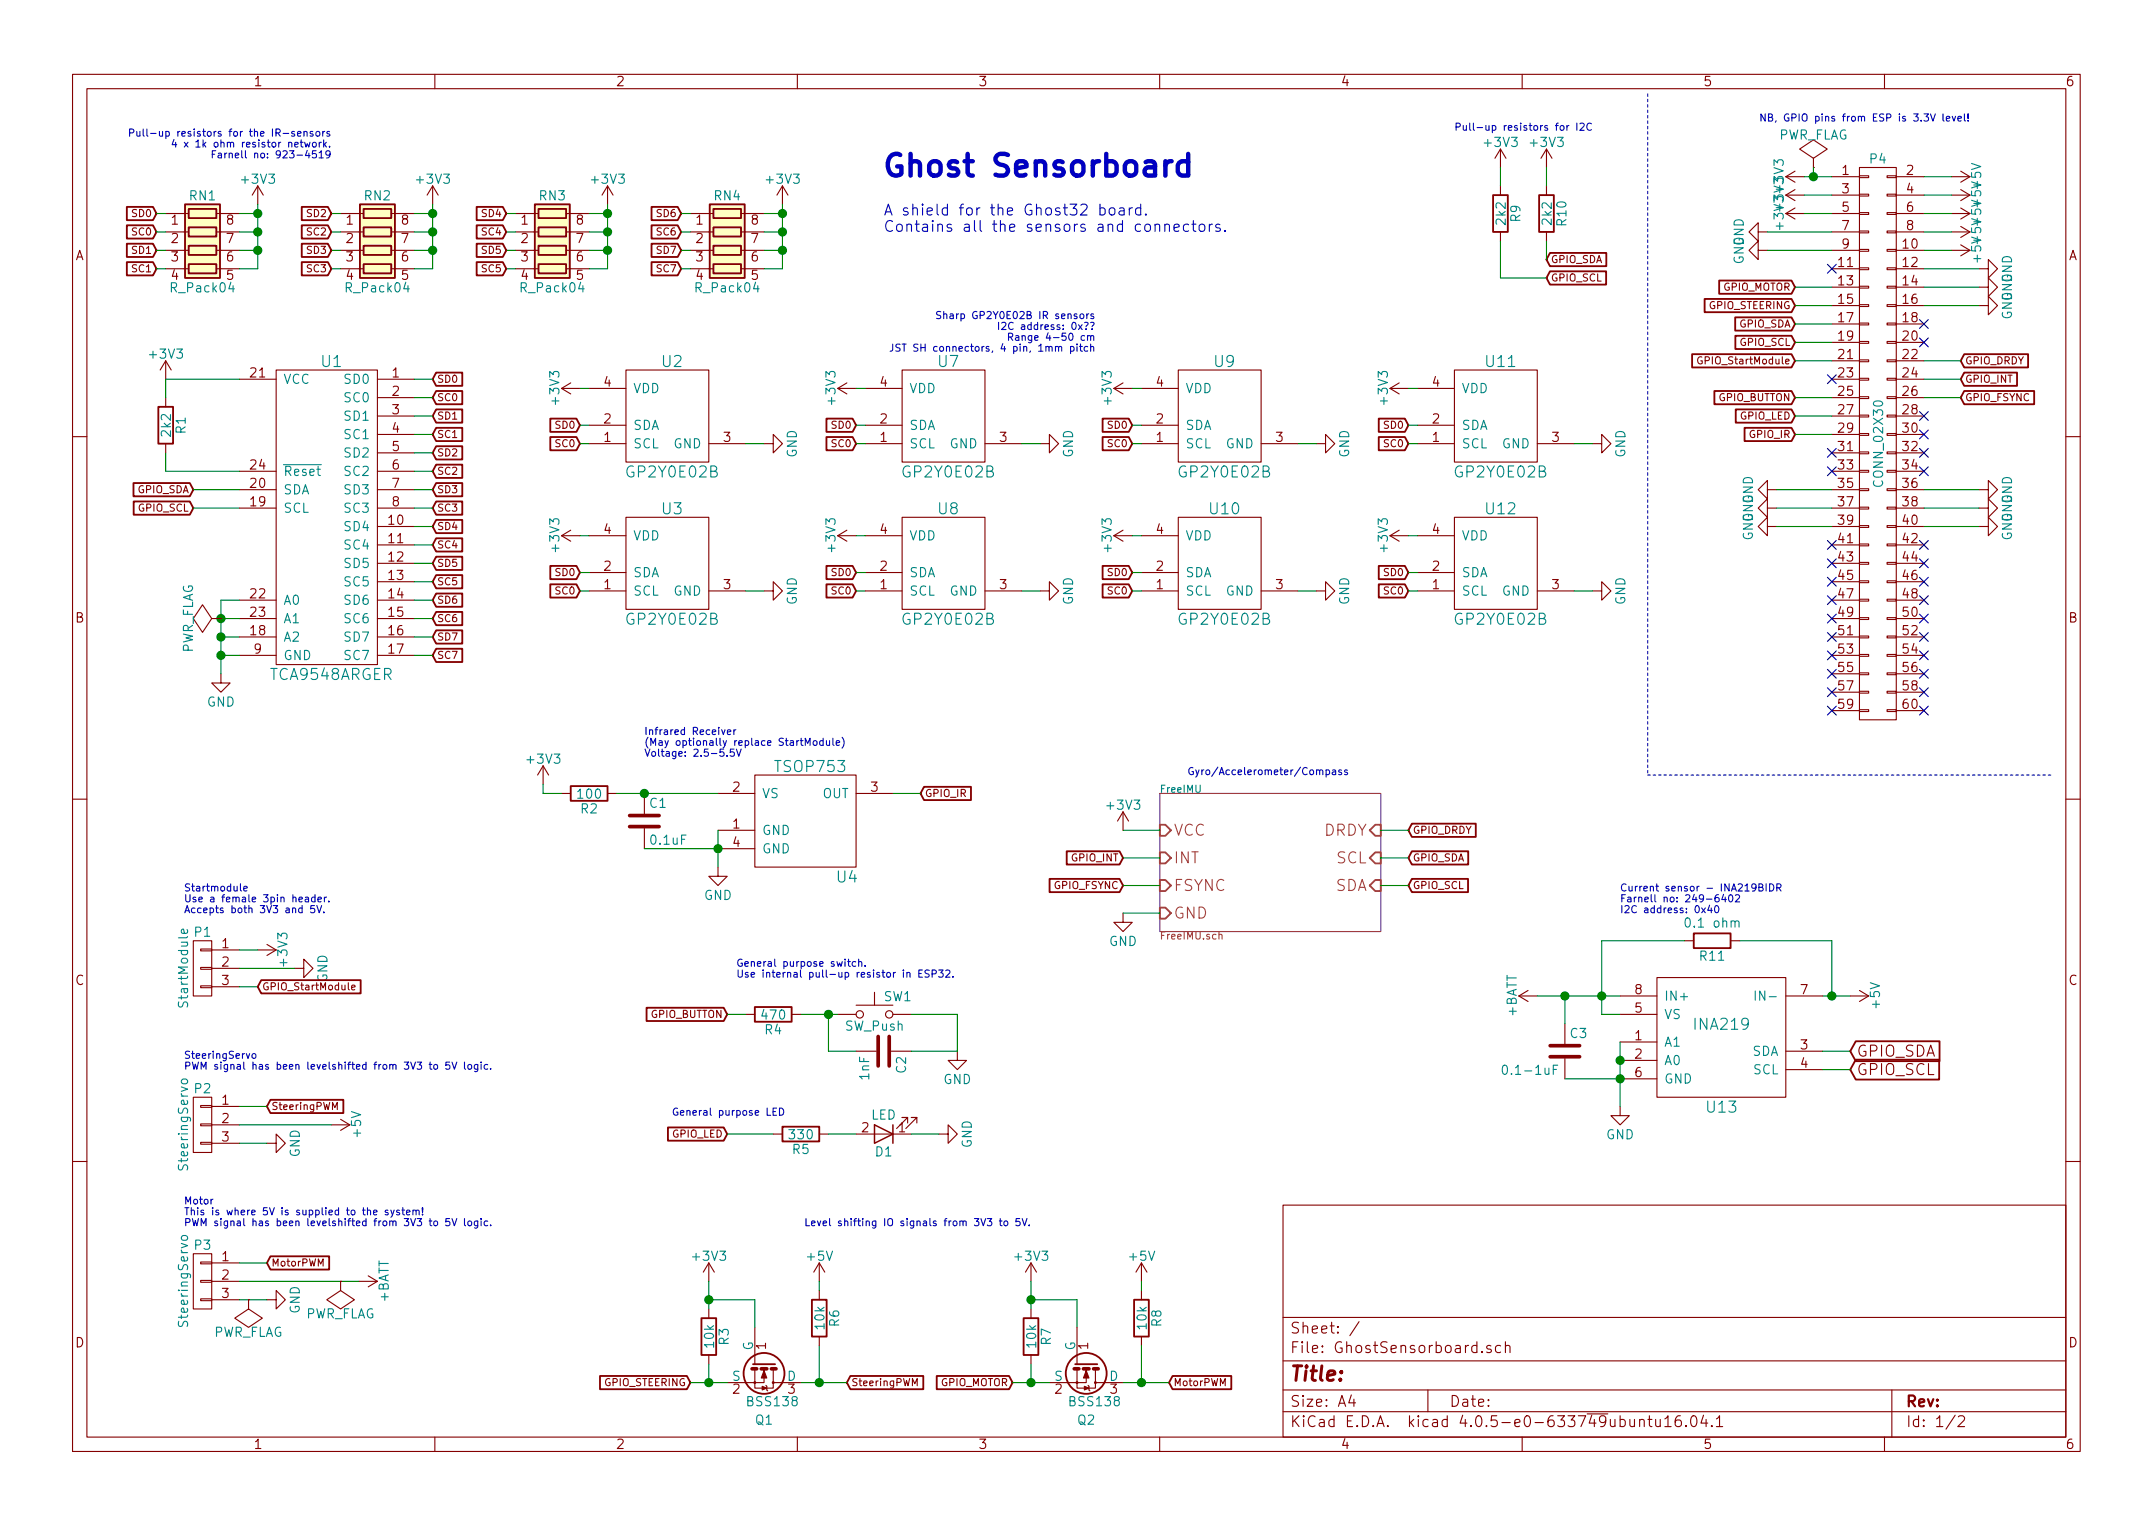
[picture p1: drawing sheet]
<svg xmlns="http://www.w3.org/2000/svg" width="297mm" height="210mm" viewBox="0 0 297 210" stroke-linecap="round" stroke-linejoin="round" font-family="sans-serif">
<defs><g id="words">
<text font-size="4.2" fill="#0000c2" x="121.9" y="24.4">Ghost Sensorboard</text>
<text font-size="2.8" fill="#840000" x="178" y="190.5">Title:</text>
<g font-size="2.1" fill="#0000c2">
<text x="121.9" y="29.7">A shield for the Ghost32 board.</text>
<text x="121.9" y="32">Contains all the sensors and connectors.</text>
</g>
<g font-size="2.1" fill="#008484">
<text x="44.4" y="50.6">U1</text>
<text x="91.4" y="50.6">U2</text>
<text x="129.5" y="50.6">U7</text>
<text x="167.6" y="50.6">U9</text>
<text x="205.1" y="50.6">U11</text>
<text x="86.6" y="65.9">GP2Y0E02B</text>
<text x="124.7" y="65.9">GP2Y0E02B</text>
<text x="162.8" y="65.9">GP2Y0E02B</text>
<text x="200.9" y="65.9">GP2Y0E02B</text>
<text x="91.4" y="71">U3</text>
<text x="129.5" y="71">U8</text>
<text x="167" y="71">U10</text>
<text x="205.1" y="71">U12</text>
<text x="86.6" y="86.2">GP2Y0E02B</text>
<text x="124.7" y="86.2">GP2Y0E02B</text>
<text x="162.8" y="86.2">GP2Y0E02B</text>
<text x="200.9" y="86.2">GP2Y0E02B</text>
<text x="37.4" y="93.8">TCA9548ARGER</text>
<text x="107.1" y="106.5">TSOP753</text>
<text x="115.5" y="121.8">U4</text>
<text x="233.9" y="142.1">INA219</text>
<text x="235.6" y="153.5">U13</text>
</g>
<g font-size="2.1" fill="#848400">
<text x="162" y="115.3">VCC</text>
<text x="162" y="119.1">INT</text>
<text x="182.5" y="115.3">DRDY</text>
<text x="184.3" y="119.1">SCL</text>
<text x="162" y="122.9">FSYNC</text>
<text x="184.1" y="122.9">SDA</text>
<text x="162" y="126.7">GND</text>
</g>
<g font-size="2.1" fill="#840000">
<text x="256.2" y="145.8">GPIO_SDA</text>
<text x="256.2" y="148.3">GPIO_SCL</text>
<text x="178" y="184">Sheet: /</text>
<text x="178" y="186.7">File: GhostSensorboard.sch</text>
<text x="178" y="196.9">KiCad E.D.A. kicad 4.0.5-e0-633749ubuntu16.04.1</text>
<text x="178" y="194.1">Size: A4</text>
<text x="200" y="194.1">Date:</text>
<text x="263" y="194.1">Rev:</text>
<text x="263" y="196.9">Id: 1/2</text>
</g>
<g font-size="1.8" fill="#840000">
<text x="35" y="11.9">1</text>
<text x="85" y="11.9">2</text>
<text x="135" y="11.9">3</text>
<text x="185" y="11.9">4</text>
<text x="235" y="11.9">5</text>
<text x="285" y="11.9">6</text>
<text x="254.2" y="24.1">1</text>
<text x="254.2" y="26.7">3</text>
<text x="254.2" y="29.2">5</text>
<text x="263" y="24.1">2</text>
<text x="263" y="26.7">4</text>
<text x="263" y="29.2">6</text>
<text x="10.4" y="35.9">A</text>
<text x="23.6" y="31">1</text>
<text x="23.6" y="33.5">2</text>
<text x="31.3" y="33.5">7</text>
<text x="31.3" y="31">8</text>
<text x="47.8" y="31">1</text>
<text x="47.8" y="33.5">2</text>
<text x="55.4" y="33.5">7</text>
<text x="55.4" y="31">8</text>
<text x="71.9" y="31">1</text>
<text x="71.9" y="33.5">2</text>
<text x="79.5" y="33.5">7</text>
<text x="79.5" y="31">8</text>
<text x="96" y="31">1</text>
<text x="96" y="33.5">2</text>
<text x="103.7" y="33.5">7</text>
<text x="103.7" y="31">8</text>
<text x="254.2" y="31.7">7</text>
<text x="254.2" y="34.3">9</text>
<text x="262.6" y="34.3">10</text>
<text x="263" y="31.7">8</text>
<text x="285.4" y="35.9">A</text>
<text x="23.6" y="36.1">3</text>
<text x="23.6" y="38.6">4</text>
<text x="31.3" y="38.6">5</text>
<text x="31.3" y="36.1">6</text>
<text x="47.8" y="36.1">3</text>
<text x="47.8" y="38.6">4</text>
<text x="55.4" y="38.6">5</text>
<text x="55.4" y="36.1">6</text>
<text x="71.9" y="36.1">3</text>
<text x="71.9" y="38.6">4</text>
<text x="79.5" y="38.6">5</text>
<text x="79.5" y="36.1">6</text>
<text x="96" y="36.1">3</text>
<text x="96" y="38.6">4</text>
<text x="103.7" y="38.6">5</text>
<text x="103.7" y="36.1">6</text>
<text x="253.7" y="36.8">11</text>
<text x="253.7" y="39.4">13</text>
<text x="253.7" y="41.9">15</text>
<text x="262.6" y="36.8">12</text>
<text x="262.6" y="39.4">14</text>
<text x="262.6" y="41.9">16</text>
<text x="253.7" y="44.4">17</text>
<text x="253.7" y="47">19</text>
<text x="262.6" y="47">20</text>
<text x="262.6" y="44.4">18</text>
<text x="34.6" y="52.1">21</text>
<text x="54.1" y="52.1">1</text>
<text x="83.3" y="53.3">4</text>
<text x="121.4" y="53.3">4</text>
<text x="159.5" y="53.3">4</text>
<text x="197.6" y="53.3">4</text>
<text x="253.7" y="49.5">21</text>
<text x="253.7" y="52.1">23</text>
<text x="262.6" y="49.5">22</text>
<text x="262.6" y="52.1">24</text>
<text x="54.1" y="54.6">2</text>
<text x="54.1" y="57.1">3</text>
<text x="54.1" y="59.7">4</text>
<text x="83.3" y="58.4">2</text>
<text x="121.4" y="58.4">2</text>
<text x="159.5" y="58.4">2</text>
<text x="197.6" y="58.4">2</text>
<text x="253.7" y="54.6">25</text>
<text x="253.7" y="57.1">27</text>
<text x="253.7" y="59.7">29</text>
<text x="262.6" y="59.7">30</text>
<text x="262.6" y="54.6">26</text>
<text x="262.6" y="57.1">28</text>
<text x="34.6" y="64.8">24</text>
<text x="54.1" y="62.2">5</text>
<text x="54.1" y="64.8">6</text>
<text x="83.3" y="61">1</text>
<text x="99.8" y="61">3</text>
<text x="121.4" y="61">1</text>
<text x="137.9" y="61">3</text>
<text x="159.5" y="61">1</text>
<text x="176" y="61">3</text>
<text x="197.6" y="61">1</text>
<text x="214.1" y="61">3</text>
<text x="253.7" y="62.2">31</text>
<text x="253.7" y="64.8">33</text>
<text x="262.6" y="62.2">32</text>
<text x="262.6" y="64.8">34</text>
<text x="34.6" y="67.3">20</text>
<text x="34.6" y="69.8">19</text>
<text x="54.1" y="67.3">7</text>
<text x="54.1" y="69.8">8</text>
<text x="253.7" y="67.3">35</text>
<text x="253.7" y="69.8">37</text>
<text x="262.6" y="67.3">36</text>
<text x="262.6" y="69.8">38</text>
<text x="53.6" y="72.4">10</text>
<text x="53.6" y="74.9">11</text>
<text x="53.6" y="77.5">12</text>
<text x="83.3" y="73.7">4</text>
<text x="121.4" y="73.7">4</text>
<text x="159.5" y="73.7">4</text>
<text x="197.6" y="73.7">4</text>
<text x="253.7" y="74.9">41</text>
<text x="253.7" y="77.5">43</text>
<text x="253.7" y="72.4">39</text>
<text x="262.6" y="72.4">40</text>
<text x="262.6" y="74.9">42</text>
<text x="262.6" y="77.5">44</text>
<text x="34.6" y="82.5">22</text>
<text x="53.6" y="80">13</text>
<text x="53.6" y="82.5">14</text>
<text x="83.3" y="81.3">1</text>
<text x="83.3" y="78.7">2</text>
<text x="99.8" y="81.3">3</text>
<text x="121.4" y="81.3">1</text>
<text x="121.4" y="78.7">2</text>
<text x="137.9" y="81.3">3</text>
<text x="159.5" y="81.3">1</text>
<text x="159.5" y="78.7">2</text>
<text x="176" y="81.3">3</text>
<text x="197.6" y="81.3">1</text>
<text x="197.6" y="78.7">2</text>
<text x="214.1" y="81.3">3</text>
<text x="253.7" y="80">45</text>
<text x="253.7" y="82.5">47</text>
<text x="262.6" y="80">46</text>
<text x="262.6" y="82.5">48</text>
<text x="10.4" y="85.9">B</text>
<text x="34.6" y="85.1">23</text>
<text x="34.6" y="87.6">18</text>
<text x="53.6" y="85.1">15</text>
<text x="53.6" y="87.6">16</text>
<text x="253.7" y="87.6">51</text>
<text x="253.7" y="85.1">49</text>
<text x="262.6" y="85.1">50</text>
<text x="262.6" y="87.6">52</text>
<text x="285.4" y="85.9">B</text>
<text x="35.1" y="90.2">9</text>
<text x="53.6" y="90.2">17</text>
<text x="253.7" y="90.2">53</text>
<text x="253.7" y="92.7">55</text>
<text x="253.7" y="95.2">57</text>
<text x="262.6" y="90.2">54</text>
<text x="262.6" y="92.7">56</text>
<text x="262.6" y="95.2">58</text>
<text x="253.7" y="97.8">59</text>
<text x="262.6" y="97.8">60</text>
<text x="101.1" y="109.2">2</text>
<text x="120.2" y="109.2">3</text>
<text x="101.1" y="114.3">1</text>
<text x="101.1" y="116.8">4</text>
<text x="30.6" y="130.8">1</text>
<text x="10.4" y="135.9">C</text>
<text x="30.6" y="133.3">2</text>
<text x="30.6" y="135.9">3</text>
<text x="45.2" y="135.6" transform="rotate(-90 45.2 135.6)">GND</text>
<text x="225.6" y="137.2">8</text>
<text x="248.4" y="137.2">7</text>
<text x="285.4" y="135.9">C</text>
<text x="225.6" y="143.5">1</text>
<text x="225.6" y="139.7">5</text>
<text x="225.6" y="146">2</text>
<text x="225.6" y="148.6">6</text>
<text x="248.4" y="144.8">3</text>
<text x="248.4" y="147.3">4</text>
<text x="30.6" y="152.4">1</text>
<text x="30.6" y="154.9">2</text>
<text x="30.6" y="157.5">3</text>
<text x="118.9" y="156.2">2</text>
<text x="124" y="156.2">1</text>
<text x="30.6" y="174">1</text>
<text x="30.6" y="176.5">2</text>
<text x="30.6" y="179.1">3</text>
<text x="10.4" y="185.9">D</text>
<text x="285.4" y="185.9">D</text>
<text x="105.7" y="186.2" transform="rotate(-90 105.7 186.2)">1</text>
<text x="150.1" y="186.2" transform="rotate(-90 150.1 186.2)">1</text>
<text x="101.1" y="192.3">2</text>
<text x="108.7" y="192.3">3</text>
<text x="145.6" y="192.3">2</text>
<text x="153.2" y="192.3">3</text>
<text x="35" y="199.9">1</text>
<text x="85" y="199.9">2</text>
<text x="135" y="199.9">3</text>
<text x="185" y="199.9">4</text>
<text x="235" y="199.9">5</text>
<text x="285" y="199.9">6</text>
</g>
<g font-size="1.8" fill="#008484">
<text x="204.9" y="20.3">+3V3</text>
<text x="211.3" y="20.3">+3V3</text>
<text x="245.2" y="19.2">PWR_FLAG</text>
<text x="258" y="22.5">P4</text>
<text x="26.2" y="27.6">RN1</text>
<text x="33.5" y="25.3">+3V3</text>
<text x="50.3" y="27.6">RN2</text>
<text x="57.6" y="25.3">+3V3</text>
<text x="74.4" y="27.6">RN3</text>
<text x="81.7" y="25.3">+3V3</text>
<text x="98.6" y="27.6">RN4</text>
<text x="105.9" y="25.3">+3V3</text>
<text x="273.3" y="26" transform="rotate(-90 273.3 26)">+5V</text>
<text x="207.7" y="30.9" transform="rotate(-90 207.7 30.9)">2k2</text>
<text x="209.8" y="30.6" transform="rotate(-90 209.8 30.6)">R9</text>
<text x="214.1" y="30.9" transform="rotate(-90 214.1 30.9)">2k2</text>
<text x="216.1" y="31.1" transform="rotate(-90 216.1 31.1)">R10</text>
<text x="240.6" y="34" transform="rotate(-90 240.6 34)">GND</text>
<text x="246.1" y="31.5" transform="rotate(-90 246.1 31.5)">+3V3 +3V3</text>
<text x="23.8" y="40.3">R_Pack04</text>
<text x="47.9" y="40.3">R_Pack04</text>
<text x="72" y="40.3">R_Pack04</text>
<text x="96.2" y="40.3">R_Pack04</text>
<text x="277.6" y="39" transform="rotate(-90 277.6 39)">GND</text>
<text x="20.8" y="49.5">+3V3</text>
<text x="39.1" y="53">VCC</text>
<text x="47.6" y="53">SD0</text>
<text x="25.6" y="59.8" transform="rotate(-90 25.6 59.8)">R1</text>
<text x="47.6" y="55.5">SC0</text>
<text x="47.6" y="58">SD1</text>
<text x="77.2" y="55.6" transform="rotate(-90 77.2 55.6)">+3V3</text>
<text x="87.4" y="59.3">SDA</text>
<text x="87.4" y="54.2">VDD</text>
<text x="115.3" y="55.6" transform="rotate(-90 115.3 55.6)">+3V3</text>
<text x="125.5" y="59.3">SDA</text>
<text x="125.5" y="54.2">VDD</text>
<text x="153.4" y="55.6" transform="rotate(-90 153.4 55.6)">+3V3</text>
<text x="163.6" y="59.3">SDA</text>
<text x="163.6" y="54.2">VDD</text>
<text x="191.5" y="55.6" transform="rotate(-90 191.5 55.6)">+3V3</text>
<text x="201.7" y="59.3">SDA</text>
<text x="201.7" y="54.2">VDD</text>
<text x="23.6" y="60.1" transform="rotate(-90 23.6 60.1)">2k2</text>
<text x="39.1" y="65.7">Reset</text>
<text x="47.6" y="60.6">SC1</text>
<text x="47.6" y="63.1">SD2</text>
<text x="47.6" y="65.7">SC2</text>
<text x="87.4" y="61.8">SCL</text>
<text x="92.8" y="61.8">GND</text>
<text x="109.9" y="63.2" transform="rotate(-90 109.9 63.2)">GND</text>
<text x="125.5" y="61.8">SCL</text>
<text x="130.9" y="61.8">GND</text>
<text x="148" y="63.2" transform="rotate(-90 148 63.2)">GND</text>
<text x="163.6" y="61.8">SCL</text>
<text x="169" y="61.8">GND</text>
<text x="186.1" y="63.2" transform="rotate(-90 186.1 63.2)">GND</text>
<text x="201.7" y="61.8">SCL</text>
<text x="207.1" y="61.8">GND</text>
<text x="224.2" y="63.2" transform="rotate(-90 224.2 63.2)">GND</text>
<text x="39.1" y="68.2">SDA</text>
<text x="39.1" y="70.7">SCL</text>
<text x="47.6" y="68.2">SD3</text>
<text x="47.6" y="70.7">SC3</text>
<text x="241.8" y="69.5" transform="rotate(-90 241.8 69.5)">GND</text>
<text x="259.8" y="66.8" transform="rotate(-90 259.8 66.8)">CONN_02X30</text>
<text x="277.6" y="69.5" transform="rotate(-90 277.6 69.5)">GND</text>
<text x="47.6" y="73.3">SD4</text>
<text x="47.6" y="75.8">SC4</text>
<text x="77.2" y="76" transform="rotate(-90 77.2 76)">+3V3</text>
<text x="87.4" y="74.5">VDD</text>
<text x="115.3" y="76" transform="rotate(-90 115.3 76)">+3V3</text>
<text x="125.5" y="74.5">VDD</text>
<text x="153.4" y="76" transform="rotate(-90 153.4 76)">+3V3</text>
<text x="163.6" y="74.5">VDD</text>
<text x="191.5" y="76" transform="rotate(-90 191.5 76)">+3V3</text>
<text x="201.7" y="74.5">VDD</text>
<text x="39.1" y="83.4">A0</text>
<text x="47.6" y="78.4">SD5</text>
<text x="47.6" y="80.9">SC5</text>
<text x="47.6" y="83.4">SD6</text>
<text x="87.4" y="82.2">SCL</text>
<text x="87.4" y="79.6">SDA</text>
<text x="92.8" y="82.2">GND</text>
<text x="109.9" y="83.5" transform="rotate(-90 109.9 83.5)">GND</text>
<text x="125.5" y="82.2">SCL</text>
<text x="125.5" y="79.6">SDA</text>
<text x="130.9" y="82.2">GND</text>
<text x="148" y="83.5" transform="rotate(-90 148 83.5)">GND</text>
<text x="163.6" y="82.2">SCL</text>
<text x="163.6" y="79.6">SDA</text>
<text x="169" y="82.2">GND</text>
<text x="186.1" y="83.5" transform="rotate(-90 186.1 83.5)">GND</text>
<text x="201.7" y="82.2">SCL</text>
<text x="201.7" y="79.6">SDA</text>
<text x="207.1" y="82.2">GND</text>
<text x="224.2" y="83.5" transform="rotate(-90 224.2 83.5)">GND</text>
<text x="39.1" y="86">A1</text>
<text x="39.1" y="88.5">A2</text>
<text x="47.6" y="86">SC6</text>
<text x="47.6" y="88.5">SD7</text>
<text x="26.6" y="90.3" transform="rotate(-90 26.6 90.3)">PWR_FLAG</text>
<text x="39.1" y="91.1">GND</text>
<text x="47.6" y="91.1">SC7</text>
<text x="28.5" y="97.5">GND</text>
<text x="72.8" y="105.4">+3V3</text>
<text x="79.8" y="110.2">100</text>
<text x="80.2" y="112.2">R2</text>
<text x="89.7" y="111.4">C1</text>
<text x="105.2" y="110.1">VS</text>
<text x="113.4" y="110.1">OUT</text>
<text x="152.9" y="111.7">+3V3</text>
<text x="89.9" y="116.5">0.1uF</text>
<text x="105.2" y="115.2">GND</text>
<text x="105.2" y="117.7">GND</text>
<text x="97.1" y="124.1">GND</text>
<text x="26.9" y="129.2">P1</text>
<text x="153" y="130.5">GND</text>
<text x="232.9" y="128">0.1 ohm</text>
<text x="39.6" y="133.1" transform="rotate(-90 39.6 133.1)">+3V3</text>
<text x="234.6" y="132.5">R11</text>
<text x="25.9" y="138.7" transform="rotate(-90 25.9 138.7)">StartModule</text>
<text x="105.2" y="140.7">470</text>
<text x="105.6" y="142.7">R4</text>
<text x="116.6" y="142.2">SW_Push</text>
<text x="121.9" y="138.1">SW1</text>
<text x="209.2" y="140.3" transform="rotate(-90 209.2 140.3)">+BATT</text>
<text x="216.7" y="143.2">C3</text>
<text x="229.6" y="140.6">VS</text>
<text x="229.6" y="138">IN+</text>
<text x="243" y="138">IN-</text>
<text x="259.4" y="139" transform="rotate(-90 259.4 139)">+5V</text>
<text x="119.9" y="149" transform="rotate(-90 119.9 149)">1nF</text>
<text x="125" y="148" transform="rotate(-90 125 148)">C2</text>
<text x="130.1" y="149.5">GND</text>
<text x="207.9" y="148.3">0.1-1uF</text>
<text x="229.6" y="144.4">A1</text>
<text x="229.6" y="146.9">A0</text>
<text x="229.6" y="149.5">GND</text>
<text x="241.6" y="145.7">SDA</text>
<text x="241.8" y="148.2">SCL</text>
<text x="26.9" y="150.8">P2</text>
<text x="120.1" y="154.5">LED</text>
<text x="25.9" y="161.2" transform="rotate(-90 25.9 161.2)">SteeringServo</text>
<text x="41.4" y="159.7" transform="rotate(-90 41.4 159.7)">GND</text>
<text x="49.8" y="156.8" transform="rotate(-90 49.8 156.8)">+5V</text>
<text x="109" y="157.2">330</text>
<text x="109.4" y="159.2">R5</text>
<text x="120.8" y="159.5">D1</text>
<text x="134.1" y="158.4" transform="rotate(-90 134.1 158.4)">GND</text>
<text x="221.6" y="157.2">GND</text>
<text x="26.9" y="172.4">P3</text>
<text x="95.7" y="173.9">+3V3</text>
<text x="111.4" y="173.9">+5V</text>
<text x="140.2" y="173.9">+3V3</text>
<text x="155.9" y="173.9">+5V</text>
<text x="53.6" y="179.6" transform="rotate(-90 53.6 179.6)">+BATT</text>
<text x="25.9" y="182.7" transform="rotate(-90 25.9 182.7)">SteeringServo</text>
<text x="29.3" y="184.4">PWR_FLAG</text>
<text x="41.4" y="181.3" transform="rotate(-90 41.4 181.3)">GND</text>
<text x="42" y="181.9">PWR_FLAG</text>
<text x="98.5" y="185.9" transform="rotate(-90 98.5 185.9)">10k</text>
<text x="100.5" y="185.5" transform="rotate(-90 100.5 185.5)">R3</text>
<text x="113.7" y="183.3" transform="rotate(-90 113.7 183.3)">10k</text>
<text x="115.8" y="183" transform="rotate(-90 115.8 183)">R6</text>
<text x="143" y="185.9" transform="rotate(-90 143 185.9)">10k</text>
<text x="145" y="185.5" transform="rotate(-90 145 185.5)">R7</text>
<text x="158.2" y="183.3" transform="rotate(-90 158.2 183.3)">10k</text>
<text x="160.2" y="183" transform="rotate(-90 160.2 183)">R8</text>
<text x="101" y="190.5">S</text>
<text x="103.9" y="186.4" transform="rotate(-90 103.9 186.4)">G</text>
<text x="108.6" y="190.5">D</text>
<text x="145.5" y="190.5">S</text>
<text x="148.3" y="186.4" transform="rotate(-90 148.3 186.4)">G</text>
<text x="153" y="190.5">D</text>
<text x="103.3" y="194">BSS138</text>
<text x="104.2" y="196.5">Q1</text>
<text x="147.7" y="194">BSS138</text>
<text x="148.7" y="196.5">Q2</text>
</g>
<g font-size="1.4" fill="#0000c2">
<text x="247.1" y="16.8">NB, GPIO pins from ESP is 3.3V level!</text>
<text x="22.6" y="18.8">Pull-up resistors for the IR-sensors</text>
<text x="27.1" y="20.3">4 x 1k ohm resistor network.</text>
<text x="32.5" y="21.8">Farnell no: 923-4519</text>
<text x="200.7" y="18">Pull-up resistors for I2C</text>
<text x="131.5" y="44">Sharp GP2Y0E02B IR sensors</text>
<text x="139.2" y="45.5">I2C address: 0x??</text>
<text x="141.4" y="47">Range 4-50 cm</text>
<text x="126.8" y="48.5">JST SH connectors, 4 pin, 1mm pitch</text>
<text x="88.9" y="101.4">Infrared Receiver</text>
<text x="88.9" y="102.9">(May optionally replace StartModule)</text>
<text x="88.9" y="104.4">Voltage: 2.5-5.5V</text>
<text x="163.8" y="106.9">Gyro/Accelerometer/Compass</text>
<text x="25.4" y="123">Startmodule</text>
<text x="25.4" y="124.5">Use a female 3pin header.</text>
<text x="25.4" y="126">Accepts both 3V3 and 5V.</text>
<text x="223.5" y="123">Current sensor - INA219BIDR</text>
<text x="223.5" y="124.5">Farnell no: 249-6402</text>
<text x="223.5" y="126">I2C address: 0x40</text>
<text x="101.6" y="133.4">General purpose switch.</text>
<text x="101.6" y="134.9">Use internal pull-up resistor in ESP32.</text>
<text x="25.4" y="146.1">SteeringServo</text>
<text x="25.4" y="147.6">PWM signal has been levelshifted from 3V3 to 5V logic.</text>
<text x="92.7" y="153.9">General purpose LED</text>
<text x="25.4" y="166.2">Motor</text>
<text x="25.4" y="167.7">This is where 5V is supplied to the system!</text>
<text x="25.4" y="169.2">PWM signal has been levelshifted from 3V3 to 5V logic.</text>
<text x="116" y="169.2">Level shifting IO signals from 3V3 to 5V.</text>
</g>
<g font-size="1.4" fill="#840000">
<text x="18.3" y="29.9">SD0</text>
<text x="42.4" y="29.9">SD2</text>
<text x="66.5" y="29.9">SD4</text>
<text x="90.7" y="29.9">SD6</text>
<text x="18.3" y="32.5">SC0</text>
<text x="18.3" y="35">SD1</text>
<text x="42.4" y="32.5">SC2</text>
<text x="42.4" y="35">SD3</text>
<text x="66.5" y="32.5">SC4</text>
<text x="66.5" y="35">SD5</text>
<text x="90.7" y="32.5">SC6</text>
<text x="90.7" y="35">SD7</text>
<text x="18.3" y="37.6">SC1</text>
<text x="42.4" y="37.6">SC3</text>
<text x="66.5" y="37.6">SC5</text>
<text x="90.7" y="37.6">SC7</text>
<text x="214" y="36.3">GPIO_SDA</text>
<text x="214" y="38.8">GPIO_SCL</text>
<text x="237.7" y="40.1">GPIO_MOTOR</text>
<text x="235.7" y="42.6">GPIO_STEERING</text>
<text x="239.9" y="45.2">GPIO_SDA</text>
<text x="240" y="47.7">GPIO_SCL</text>
<text x="60.3" y="52.8">SD0</text>
<text x="234.8" y="50.3">GPIO_StartModule</text>
<text x="271.1" y="50.3">GPIO_DRDY</text>
<text x="271.1" y="52.8">GPIO_INT</text>
<text x="60.3" y="55.3">SC0</text>
<text x="60.3" y="57.9">SD1</text>
<text x="76.7" y="59.2">SD0</text>
<text x="114.8" y="59.2">SD0</text>
<text x="152.9" y="59.2">SD0</text>
<text x="191" y="59.2">SD0</text>
<text x="237.1" y="55.3">GPIO_BUTTON</text>
<text x="240" y="57.9">GPIO_LED</text>
<text x="271.1" y="55.3">GPIO_FSYNC</text>
<text x="60.3" y="60.4">SC1</text>
<text x="60.3" y="63">SD2</text>
<text x="60.3" y="65.5">SC2</text>
<text x="76.7" y="61.7">SC0</text>
<text x="114.8" y="61.7">SC0</text>
<text x="152.9" y="61.7">SC0</text>
<text x="191" y="61.7">SC0</text>
<text x="241.4" y="60.4">GPIO_IR</text>
<text x="18.9" y="68">GPIO_SDA</text>
<text x="19" y="70.6">GPIO_SCL</text>
<text x="60.3" y="68">SD3</text>
<text x="60.3" y="70.6">SC3</text>
<text x="60.3" y="73.1">SD4</text>
<text x="60.3" y="75.7">SC4</text>
<text x="60.3" y="78.2">SD5</text>
<text x="60.3" y="80.7">SC5</text>
<text x="60.3" y="83.3">SD6</text>
<text x="76.7" y="79.5">SD0</text>
<text x="76.7" y="82">SC0</text>
<text x="114.8" y="79.5">SD0</text>
<text x="114.8" y="82">SC0</text>
<text x="152.9" y="79.5">SD0</text>
<text x="152.9" y="82">SC0</text>
<text x="191" y="79.5">SD0</text>
<text x="191" y="82">SC0</text>
<text x="60.3" y="85.8">SC6</text>
<text x="60.3" y="88.4">SD7</text>
<text x="60.3" y="90.9">SC7</text>
<text x="127.6" y="110">GPIO_IR</text>
<text x="147.9" y="118.8">GPIO_INT</text>
<text x="194.9" y="118.8">GPIO_SDA</text>
<text x="194.9" y="115">GPIO_DRDY</text>
<text x="145.4" y="122.7">GPIO_FSYNC</text>
<text x="194.9" y="122.7">GPIO_SCL</text>
<text x="36.2" y="136.6">GPIO_StartModule</text>
<text x="89.7" y="140.4">GPIO_BUTTON</text>
<text x="37.5" y="153.1">SteeringPWM</text>
<text x="92.7" y="156.9">GPIO_LED</text>
<text x="37.5" y="174.7">MotorPWM</text>
<text x="83.3" y="191.2">GPIO_STEERING</text>
<text x="117.5" y="191.2">SteeringPWM</text>
<text x="129.7" y="191.2">GPIO_MOTOR</text>
<text x="161.9" y="191.2">MotorPWM</text>
</g>
<text font-size="1.4" fill="#008484" x="160" y="109.4">FreeIMU</text>
<text font-size="1.4" fill="#848400" x="160" y="129.6">FreeIMU.sch</text>
</g></defs>
<g fill="none" stroke="#840000" stroke-width=".15">
<path d="M10 10.3h277v189.9h-277zM12 12.2h273v186.1h-273zM60 10.3v1.9M110 10.3v1.9M160 10.3v1.9M210 10.3v1.9M260 10.3v1.9M22.9 29.5h3.1M22.9 32h3.1M22.9 34.5h3.1M22.9 37.1h3.1M29.8 29.5h3.2"/>
<path d="M29.8 32h3.2M29.8 34.5h3.2M29.8 37.1h3.2M35.6 25.6l-.8 1.3M35.6 25.6v2.6M35.6 25.6l.7 1.3M47 29.5h3.2M47 32h3.2M47 34.5h3.2M47 37.1h3.2M54 29.5h3.1M54 32h3.1"/>
<path d="M54 34.5h3.1M54 37.1h3.1M59.7 25.6l-.8 1.3M59.7 25.6v2.6M59.7 25.6l.8 1.3M71.1 29.5h3.2M71.1 32h3.2M71.1 34.5h3.2M71.1 37.1h3.2M78.1 29.5h3.2M78.1 32h3.2M78.1 34.5h3.2"/>
<path d="M78.1 37.1h3.2M83.8 25.6l-.7 1.3M83.8 25.6v2.6M83.8 25.6l.8 1.3M95.2 29.5h3.2M95.2 32h3.2M95.2 34.5h3.2M95.2 37.1h3.2M102.2 29.5h3.2M102.2 32h3.2M102.2 34.5h3.2M102.2 37.1h3.2"/>
<path d="M107.9 25.6l-.7 1.3M107.9 25.6v2.6M107.9 25.6l.8 1.3M207 20.6l-.8 1.2M207 20.6v2.5M207 25.6v1.3M207 32v1.3M207 20.6l.8 1.2M213.4 20.6v2.5M213.4 25.6v1.3M213.4 32v1.3M213.4 20.6l-.8 1.2"/>
<path d="M213.4 20.6l.7 1.2M242.6 32v-1.3l-1.3 1.3 1.3 1.3v-1.3h1.2M242.6 34.5v-1.2l-1.3 1.2 1.3 1.3v-1.3h1.2M246.4 24.4h2.5M246.4 26.9h2.5M246.4 29.5h2.5M246.4 29.5l1.2 .7M246.4 24.4l1.2 .7M246.4 26.9l1.2 .8M247.6 28.7l-1.2 .8M247.6 23.6l-1.2 .8M247.6 26.2l-1.2 .7"/>
<path d="M250.2 23.1h.1M250.2 21.8l1.9-1.2-1.9-1.3-1.9 1.3 1.9 1.2v1.3M252.7 24.4h3.8M252.7 26.9h3.8M252.7 29.5h3.8M252.7 32h3.8M252.7 34.5h3.8M252.7 37.1h3.8M252.7 39.6h3.8M256.5 39.5h1.3v.2h-1.3zM256.5 37h1.3v.2h-1.3zM256.5 34.4h1.3v.3h-1.3z"/>
<path d="M256.5 31.9h1.3v.2h-1.3zM256.5 29.3h1.3v.3h-1.3zM256.5 26.8h1.3v.2h-1.3zM256.5 24.3h1.3v.2h-1.3zM256.5 23.1h5.1v76.2h-5.1zM260.3 39.5h1.3v.2h-1.3zM260.3 37h1.3v.2h-1.3zM260.3 34.4h1.3v.3h-1.3zM260.3 31.9h1.3v.2h-1.3zM260.3 29.3h1.3v.3h-1.3zM260.3 26.8h1.3v.2h-1.3zM260.3 24.3h1.3v.2h-1.3z"/>
<path d="M261.6 24.4h3.8M261.6 26.9h3.8M261.6 29.5h3.8M261.6 32h3.8M261.6 34.5h3.8M261.6 37.1h3.8M261.6 39.6h3.8M269.2 24.4h2.6M269.2 26.9h2.6M269.2 29.5h2.6M269.2 32h2.6M269.2 34.5h2.6"/>
<path d="M270.5 23.6l1.3 .8M270.5 26.2l1.3 .7M270.5 28.7l1.3 .8M270.5 31.2l1.3 .8M270.5 33.8l1.3 .7M271.8 24.4l-1.3 .7M271.8 26.9l-1.3 .8M271.8 29.5l-1.3 .7M271.8 32l-1.3 .8M271.8 34.5l-1.3 .8M273 37.1h1.3v-1.3l1.3 1.3-1.3 1.2v-1.2M273 39.6h1.3v-1.3l1.3 1.3-1.3 1.3v-1.3"/>
<path d="M22.9 49.8v2.5M22.9 54.9v1.2M22.9 49.8l-.8 1.2M22.9 49.8l.7 1.2M33 52.3h5.1M38.1 51h14v40.7h-14zM52.1 59.9h5M52.1 52.3h5M52.1 54.9h5M52.1 57.4h5M77.5 53.6h2.5M77.5 53.6l1.2 .8"/>
<path d="M78.7 52.8l-1.2 .8M81.3 58.7h5.1M81.3 53.6h5.1M86.4 51h11.4v12.7h-11.4zM115.6 53.6h2.5M115.6 53.6l1.2 .8M116.8 52.8l-1.2 .8M119.4 58.7h5.1M119.4 53.6h5.1M124.5 51h11.4v12.7h-11.4zM153.7 53.6h2.5M153.7 53.6l1.2 .8"/>
<path d="M154.9 52.8l-1.2 .8M157.5 58.7h5.1M157.5 53.6h5.1M162.6 51h11.4v12.7h-11.4zM191.8 53.6h2.5M191.8 53.6l1.2 .8M193 52.8l-1.2 .8M195.6 58.7h5.1M195.6 53.6h5.1M200.7 51h11.4v12.7h-11.4zM234.8 49.3a.46 .46 0 0 0-.6 .4 .46 .46 0 0 0 .6 .5v-.4h-.2M252.7 47.2h3.8"/>
<path d="M252.7 59.9h3.8M252.7 49.8h3.8M252.7 52.3h3.8M252.7 42.2h3.8M252.7 54.9h3.8M252.7 44.7h3.8M252.7 57.4h3.8M256.5 59.8h1.3v.3h-1.3zM256.5 57.3h1.3v.2h-1.3zM256.5 54.7h1.3v.3h-1.3zM256.5 52.2h1.3v.2h-1.3zM256.5 49.7h1.3v.2h-1.3z"/>
<path d="M256.5 47.1h1.3v.3h-1.3zM256.5 44.6h1.3v.2h-1.3zM256.5 42h1.3v.3h-1.3zM260.3 59.8h1.3v.3h-1.3zM260.3 57.3h1.3v.2h-1.3zM260.3 54.7h1.3v.3h-1.3zM260.3 52.2h1.3v.2h-1.3zM260.3 49.7h1.3v.2h-1.3zM260.3 47.1h1.3v.3h-1.3zM260.3 44.6h1.3v.2h-1.3zM260.3 42h1.3v.3h-1.3zM261.6 47.2h3.8"/>
<path d="M261.6 59.9h3.8M261.6 49.8h3.8M261.6 52.3h3.8M261.6 42.2h3.8M261.6 54.9h3.8M261.6 44.7h3.8M261.6 57.4h3.8M273 42.2h1.3v-1.3l1.3 1.3-1.3 1.2v-1.2M10 60.2h2M22.9 61.2v1.3M33 65h5.1M33 67.6h5.1"/>
<path d="M33 70.1h5.1M52.1 72.6h5M52.1 62.5h5M52.1 75.2h5M52.1 65h5M52.1 77.7h5M52.1 67.6h5M52.1 70.1h5M77.5 73.9h2.5M77.5 73.9l1.2 .8M78.7 73.1l-1.2 .8M81.3 61.2h5.1"/>
<path d="M81.3 79h5.1M81.3 73.9h5.1M86.4 71.4h11.4v12.7h-11.4zM97.8 61.2h5.1M105.4 61.2h1.3v-1.3l1.2 1.3-1.2 1.3v-1.3M115.6 73.9h2.5M115.6 73.9l1.2 .8M116.8 73.1l-1.2 .8M119.4 61.2h5.1M119.4 79h5.1M119.4 73.9h5.1M124.5 71.4h11.4v12.7h-11.4z"/>
<path d="M135.9 61.2h5.1M143.5 61.2h1.3v-1.3l1.2 1.3-1.2 1.3v-1.3M153.7 73.9h2.5M153.7 73.9l1.2 .8M154.9 73.1l-1.2 .8M157.5 61.2h5.1M157.5 79h5.1M157.5 73.9h5.1M162.6 71.4h11.4v12.7h-11.4zM174 61.2h5.1M181.6 61.2h1.3v-1.3l1.2 1.3-1.2 1.3v-1.3M191.8 73.9h2.5"/>
<path d="M191.8 73.9l1.2 .8M193 73.1l-1.2 .8M195.6 61.2h5.1M195.6 79h5.1M195.6 73.9h5.1M200.7 71.4h11.4v12.7h-11.4zM212.1 61.2h5.1M219.7 61.2h1.3v-1.3l1.2 1.3-1.2 1.3v-1.3M243.8 67.6v-1.3l-1.2 1.3 1.2 1.2v-1.2h1.3M243.8 70.1v-1.3l-1.2 1.3 1.2 1.3v-1.3h1.3M243.8 72.6v-1.2l-1.2 1.2 1.2 1.3v-1.3h1.3M252.7 72.6h3.8"/>
<path d="M252.7 62.5h3.8M252.7 75.2h3.8M252.7 65h3.8M252.7 77.7h3.8M252.7 67.6h3.8M252.7 70.1h3.8M256.5 77.6h1.3v.2h-1.3zM256.5 75.1h1.3v.2h-1.3zM256.5 72.5h1.3v.3h-1.3zM256.5 70h1.3v.2h-1.3zM256.5 67.4h1.3v.3h-1.3zM256.5 64.9h1.3v.2h-1.3z"/>
<path d="M256.5 62.4h1.3v.2h-1.3zM260.3 77.6h1.3v.2h-1.3zM260.3 75.1h1.3v.2h-1.3zM260.3 72.5h1.3v.3h-1.3zM260.3 70h1.3v.2h-1.3zM260.3 67.4h1.3v.3h-1.3zM260.3 64.9h1.3v.2h-1.3zM260.3 62.4h1.3v.2h-1.3zM261.6 72.6h3.8M261.6 62.5h3.8M261.6 75.2h3.8M261.6 65h3.8"/>
<path d="M261.6 77.7h3.8M261.6 67.6h3.8M261.6 70.1h3.8M273 67.6h1.3v-1.3l1.3 1.3-1.3 1.2v-1.2M273 70.1h1.3v-1.3l1.3 1.3-1.3 1.3v-1.3M273 72.6h1.3v-1.2l1.3 1.2-1.3 1.3v-1.3M285 60.2h2M29.2 85.3l-1.3-1.9-1.2 1.9 1.2 1.9 1.3-1.9h1.3M30.5 93v1.2h1.2l-1.2 1.3-1.3-1.3h1.3M30.5 85.3h.1M33 85.3h5.1M33 87.9h5.1"/>
<path d="M33 90.4h5.1M33 82.8h5.1M52.1 85.3h5M52.1 87.9h5M52.1 90.4h5M52.1 80.3h5M52.1 82.8h5M81.3 81.5h5.1M97.8 81.5h5.1M105.4 81.5h1.3v-1.2l1.2 1.2-1.2 1.3v-1.3M119.4 81.5h5.1M135.9 81.5h5.1"/>
<path d="M143.5 81.5h1.3v-1.2l1.2 1.2-1.2 1.3v-1.3M157.5 81.5h5.1M174 81.5h5.1M181.6 81.5h1.3v-1.2l1.2 1.2-1.2 1.3v-1.3M195.6 81.5h5.1M212.1 81.5h5.1M219.7 81.5h1.3v-1.2l1.2 1.2-1.2 1.3v-1.3M252.7 85.3h3.8M252.7 98h3.8M252.7 87.9h3.8M252.7 90.4h3.8M252.7 80.3h3.8"/>
<path d="M252.7 93h3.8M252.7 82.8h3.8M252.7 95.5h3.8M256.5 97.9h1.3v.3h-1.3zM256.5 95.4h1.3v.2h-1.3zM256.5 92.8h1.3v.3h-1.3zM256.5 90.3h1.3v.2h-1.3zM256.5 87.8h1.3v.2h-1.3zM256.5 85.2h1.3v.3h-1.3zM256.5 82.7h1.3v.2h-1.3zM256.5 80.1h1.3v.3h-1.3zM260.3 97.9h1.3v.3h-1.3z"/>
<path d="M260.3 95.4h1.3v.2h-1.3zM260.3 92.8h1.3v.3h-1.3zM260.3 90.3h1.3v.2h-1.3zM260.3 87.8h1.3v.2h-1.3zM260.3 85.2h1.3v.3h-1.3zM260.3 82.7h1.3v.2h-1.3zM260.3 80.1h1.3v.3h-1.3zM261.6 85.3h3.8M261.6 98h3.8M261.6 87.9h3.8M261.6 90.4h3.8M261.6 80.3h3.8"/>
<path d="M261.6 93h3.8M261.6 82.8h3.8M261.6 95.5h3.8M10 110.3h2M74.9 105.7l-.7 1.2M74.9 105.7v2.5M74.9 105.7l.8 1.2M77.5 109.5h1.2M83.8 109.5h1.3M88.9 109.5v2.8M88.9 114.3v2.8M99.1 119.6v1.3h1.2l-1.2 1.3-1.3-1.3h1.3"/>
<path d="M99.1 114.5h5M99.1 109.5h5M99.1 117.1h5M104.1 106.9h14v12.7h-14zM118.1 109.5h5.1M154.9 112l-.7 1.3M154.9 112v2.5M154.9 112l.8 1.3M285 110.3h2M26.7 129.8h2.5v7.6h-2.5zM27.7 136h1.5v.3h-1.5zM27.7 133.5h1.5v.2h-1.5z"/>
<path d="M27.7 130.9h1.5v.3h-1.5zM29.2 131.1h3.8M29.2 133.6h3.8M29.2 136.1h3.8M35.6 131.1h2.5M36.8 130.3l1.3 .8M38.1 131.1l-1.3 .7M40.6 133.6h1.3v-1.3l1.3 1.3-1.3 1.3v-1.3M48.5 136.2l.5-.1-.1-.1-.2-.1-.2 .2 .1 .4h.3M102.9 139.9h1.2M109.2 139.9h1.3M115.6 139.9h2.5"/>
<path d="M118.1 138.7h5.1M120.6 136.9v1.8M123.2 139.9h2.5M154.9 126v1.2h1.3l-1.3 1.3-1.2-1.3h1.2M209.5 137.4h2.6M209.5 137.4l1.3 .8M210.8 136.6l-1.3 .8M223.5 139.9h5.1M223.5 137.4h5.1M228.6 134.9h17.8v16.5h-17.8zM232.4 129.8h1.3M238.8 129.8h1.2"/>
<path d="M246.4 137.4h5.1M255.3 137.4h2.5M256.5 136.6l1.3 .8M257.8 137.4l-1.3 .8M26.7 151.4h2.5v7.6h-2.5zM27.7 157.6h1.5v.3h-1.5zM27.7 155.1h1.5v.2h-1.5zM27.7 152.5h1.5v.3h-1.5zM29.2 152.6h3.8M29.2 155.2h3.8M29.2 157.7h3.8M36.8 157.7h1.3v-1.2l1.3 1.2-1.3 1.3v-1.3"/>
<path d="M45.7 155.2h2.6M45.9 153.1v-1l.3 .7 .3-.7v1M47 154.4l1.3 .8M48.3 155.2l-1.3 .8M106.7 156.5h1.2M113 156.5h1.3M118.1 145h2.8M118.1 156.5h7.6M122.9 145h2.8M125.2 154.9v-.7h-.7h.7l-1.5 1.5M126.5 154.9v-.7h-.8h.8l-1.5 1.5M129.5 156.5h1.3v-1.3l1.3 1.3-1.3 1.2v-1.2"/>
<path d="M132.1 145v1.3h1.2l-1.2 1.3-1.3-1.3h1.3M215.9 141.2v2.8M215.9 146v2.8M223.5 152.6v1.3h1.3l-1.3 1.3-1.3-1.3h1.3M223.5 143.8h5.1M223.5 146.3h5.1M223.5 148.8h5.1M246.4 145h5.1M246.4 147.6h5.1M10 160.2h2M26.7 173h2.5v7.6h-2.5zM27.7 179.2h1.5v.2h-1.5z"/>
<path d="M27.7 176.7h1.5v.2h-1.5zM27.7 174.1h1.5v.3h-1.5zM29.2 174.2h3.8M29.2 176.8h3.8M29.2 179.3h3.8M34.3 179.3h.1M34.3 179.3v1.3l1.9 1.3-1.9 1.2-1.9-1.2 1.9-1.3M36.8 179.3h1.3v-1.3l1.3 1.3-1.3 1.3v-1.3M47 176.8h.1M47 176.8v1.2l1.9 1.3-1.9 1.3-1.9-1.3 1.9-1.3M49.5 176.8h2.6M50.8 176l1.3 .8"/>
<path d="M52.1 176.8l-1.3 .7M97.8 174.2v2.6M97.8 174.2l-.8 1.3M97.8 174.2l.8 1.3M113 174.2v2.6M113 178v1.3M113 174.2l-.7 1.3M113 174.2l.8 1.3M142.2 174.2v2.6M142.2 174.2l-.7 1.3M142.2 174.2l.8 1.3M157.5 174.2v2.6"/>
<path d="M157.5 178v1.3M157.5 174.2l-.8 1.3M157.5 174.2l.7 1.3M177 166.3h108v32h-108zM285 160.2h2M60 198.3v1.9M97.8 180.6v1.3M97.8 186.9v1.3M104.1 189v1.7h-3.8M104.1 183.1v5.1M105.4 189v1.7h-1.3v.8h2.6v-.8M105.7 191.1l.1 .2v.5l.1 .1"/>
<path d="M106.7 189v1.7h3.8M110 198.3v1.9M113 184.4v1.3M125.9 191.2v-1l.3 .7 .3-.7v1M142.2 180.6v1.3M142.2 186.9v1.3M148.6 189v1.7h-3.8M148.6 183.1v5.1M149.9 189v1.7h-1.3v.8h2.5v-.8M150.1 191.1l.1 .2v.5l.2 .1M151.1 189v1.7h3.8M157.5 184.4v1.3"/>
<path d="M160 198.3v1.9M177 194.8h108M177 191.8h108M177 187.8h108M177 181.8h108M186.4 192.5l-.3 1h.9M186.8 193v1M187.5 182.3l-1.3 2M197 191.8v3M204.5 186.5v.1l-.1-.1h.1v.1M205.7 185.7a.37 .37 0 0 0-.6 .1v.1a.54 .54 0 0 0 .6 .3l.1 .1-.1 .2-.2 .1-.4-.1M207 185.7l-.4-.1-.3 .3 .1 .6 .2 .1 .4-.1"/>
<path d="M207.7 185.7a.38 .38 0 0 1 .6 .1v.8M207.7 185.1v1.5M210 198.3v1.9M226.2 196a.38 .38 0 0 1 .6 0v.8M226.2 195.8v1M227.4 195.8h.5M227.6 195.3v1.3l.2 .2h.1M228.4 195.8l.1 .9a.4 .4 0 0 0 .6 0M229.1 195.8v1M229.7 195.8l.4-.5v1.5M229.7 196.8h.9M231.8 195.3a.59 .59 0 0 0-.7 .7l.1 .7 .2 .1h.3l.2-.1 .1-.5-.2-.2-.4-.1-.3 .3"/>
<path d="M232.6 196.7h.1l-.1 .1-.1-.1h.1v.1M233.4 195.5a.35 .35 0 0 1 .4-.2 .35 .35 0 0 1 .2 .3 .77 .77 0 0 1-.4 1.2 .9 .9 0 0 1-.2-1.3zM235 195.2l-.3 1.1h.9M235.4 195.8v1M236.2 196.7v.1l-.1-.1h.1v.1M236.8 195.8l.4-.5v1.5M236.8 196.8h.9M260 198.3v1.9M261 191.8v6.5M269.7 195.2l-1.2 2M270.2 195.5l.2-.2 .5 .1a.37 .37 0 0 1 .1 .6l-.9 .8h.9"/>
<circle cx="118.6" cy="139.9" r=".51"/>
<circle cx="122.7" cy="139.9" r=".51"/>
<circle cx="104.1" cy="190.7" r=".13"/>
<circle cx="106.7" cy="190.7" r=".13"/>
<circle cx="148.6" cy="190.7" r=".13"/>
<circle cx="151.1" cy="190.7" r=".13"/>
</g>
<path d="M163.9 22.4a.96 .96 0 0 0-1.4 .4v.9l.1 .2a.99 .99 0 0 0 1.3 .2M163.9 21.2v3" fill="none" stroke="#0000c2" stroke-width=".61"/>
<g fill="none" stroke="#0000c2" stroke-width=".15">
<path d="M17.9 18.3h.5l.1-.2-.1-.2-.1-.1h-.4v1M18.9 18.1v.6l.3 .1 .1-.1M19.3 18.1v.7M19.8 17.8v.9l.1 .1M20.3 17.8v.9l.1 .1M20.8 18.4h.7M22 18.1v.6l.3 .1 .1-.1M24 19.2l-.3 .8h.7M24.2 19.6v.7M25.4 19.6l.5 .7M25.9 19.6l-.5 .7M44.5 18.1v.7"/>
<path d="M44.8 19.9l.2 .4M44.8 18.1l-.3 .2M45 19.6l-.3 .4M45.5 18.2l-.3-.1-.1 .2v.1l.4 .1v.2h-.4M215.3 17.4l.1-.1 .3 .1 .1 .4-.1 .1-.3 .1-.1-.1zM216.2 17.3v.7M216.5 17.3l-.3 .2M217.6 17v1M218 17.1l.4-.1 .2 .3-.6 .7h.6M219.6 17.1a.47 .47 0 0 0-.7 .3 .47 .47 0 0 0 .5 .6l.2-.1M243.5 15.7v1l-.5-1v1M244 16.2l.4-.1 .1-.1v-.2l-.5-.1v1h.4l.2-.2v-.1l-.3-.2"/>
<path d="M245 16.7l-.1 .2M246.8 15.8a.46 .46 0 0 0-.6 .4 .46 .46 0 0 0 .6 .5v-.4h-.2M271 15.7v.9l.2 .1M271.5 16.6v.1M271.5 15.7v.6M29.3 21.3h.3M29.8 20.8h-.5v1M30.1 21.2h.4l.1 .6M30.6 21.4h-.4l-.1 .2 .1 .2 .4-.1M31 21.1v.7M31.3 21.1l-.3 .2M31.6 21.2h.1a.23 .23 0 0 1 .4 .1v.5"/>
<path d="M31.6 21.1v.7M45.5 20.2v.1M151.8 28.7a.48 .48 0 0 1 .6 .1l.1 .2-.1 .5a.48 .48 0 0 1-.6 .1M151.8 28.2v1.5M153.1 28.8a.41 .41 0 0 1 .7 .2v.4a.41 .41 0 0 1-.4 .3 .41 .41 0 0 1-.4-.3zM154.5 28.7h.1h.4l.1 1M155.1 29l-.5 .1-.2 .2 .1 .3 .1 .1 .5-.1M155.8 28.7v1M156.2 28.7h-.2l-.2 .3M157.4 28.7h-.5l-.2 .3v.5l.2 .2 .5-.1M157.4 28.2v1.5M158.1 29.5l.1 .1-.1 .1-.1-.1 .1-.1v.2"/>
<path d="M160.7 31.1a.38 .38 0 0 1 .6 0v.8M160.7 30.9v1M162 31.4l.7-.1-.1-.3-.4-.1-.2 .2 .1 .7 .1 .1 .4-.1M164 31l-.4-.1-.3 .3v.6l.3 .1 .4-.1M164.4 30.9h.6M164.6 30.4v1.3l.2 .2h.2M165.5 31.1a.41 .41 0 0 1 .7 .1v.4a.41 .41 0 0 1-.4 .3 .41 .41 0 0 1-.4-.3zM166.9 30.9v1M167.3 30.9l-.3 .1-.1 .2M168.3 31a.37 .37 0 0 0-.6 .1v.1a.54 .54 0 0 0 .6 .3l.1 .1-.1 .2-.2 .1-.4-.1M169 31.8h.1l-.1 .1-.1-.1h.1v.1M123.2 47.5l-.1 .8-.3 .2"/>
<path d="M124.2 47.5h-.4l-.2 .2 .1 .2 .4 .2 .1 .2-.2 .2-.4-.1M124.5 47.5h.5M124.7 47.5v1M126.6 47.5h-.3l-.2 .2 .1 .2 .4 .2v.2l-.2 .2-.3-.1M129.8 43h-.4l-.2 .2 .1 .2 .4 .2 .1 .2-.2 .2-.4-.1M130.2 43.4h.1a.23 .23 0 0 1 .3 .1v.5M130.2 43v1M131.5 43.5l-.3 .1-.2 .1 .2 .3 .3-.1M137.8 44.5v1M138.2 44.6l.4-.1 .2 .2-.6 .8h.6M139.1 46.5h.5l.1-.2v-.2l-.2-.1h-.4v1M139.4 46.5l.3 .5"/>
<path d="M140.1 46.3h.4l.1 .7M140.6 46.5l-.4 .1-.1 .1 .1 .3 .4-.1M141 46.4l.1-.1a.23 .23 0 0 1 .4 .2v.5M141 46.3v.7M150.1 47.8h-.3l-.2 .2 .1 .4h.4M150.5 44.5h.3a.32 .32 0 0 1-.1 .5v.1M150.5 47.9v-.1a.23 .23 0 0 1 .4 .1v.6M150.5 47.5v1M150.9 43.4l-.3-.1-.1 .2v.1l.4 .1v.2h-.4M99.6 100.7l.2 .6 .2-.6M100.3 104.2v.1M100.4 101l.4-.1v-.2h-.3l-.1 .1v.5h.4"/>
<path d="M101.2 100.7v.6M101.3 103.3h-.5l-.1 .5 .2-.1 .3 .1 .1 .4-.2 .1-.4-.1M101.5 100.7l-.3 .2M101.6 103.3l.3 1 .4-1M111.1 102.8v-1l.3 .8 .4-.8v1M112.3 102.2h.2l.2 .2v.3l-.2 .1-.3-.1zM113.6 102.2h-.3l-.2 .2 .1 .4h.4M113.6 101.8v1M114 102.2l.1 .6h.2l.2-.1M114.5 102.2v.6M114.9 101.8v.9l.2 .1M115.4 102.5l.4-.1v-.2h-.3l-.1 .1v.5h.4"/>
<path d="M116.2 101.7a1.13 1.13 0 0 1 0 1.5M183 106.3l.2-.1 .2 .2-.1 .4h-.3M183 106.2v1M183.8 106.3h.4l.1 .6M184.3 106.4l-.4 .1-.1 .1 .1 .3 .4-.1M185.1 106.3l-.3-.1-.1 .2v.1l.4 .1v.2h-.4M185.9 106.3l-.3-.1-.1 .2v.1l.4 .1v.2h-.4M33.2 121.9v.9l.1 .1M33.6 122.6l.5-.1v-.2h-.3l-.2 .1 .1 .5h.4M42.1 123.8h.4l.1 .6M42.6 124h-.4l-.1 .2 .1 .2h.4M43.4 124.9h-.5l-.1 .5 .2-.1 .3 .1 .1 .3-.2 .2-.4-.1"/>
<path d="M43.5 123.8h-.3l-.2 .2 .1 .4h.4M43.5 123.4v1M43.7 124.9l.3 1 .4-1M43.9 124.1l.4-.1v-.2h-.3l-.1 .1v.5h.4M44.7 125.8v.1M44.8 123.8v.6M45 123.8l-.2 .2M45.4 124.3v.1M116.9 132.7h.4M117.1 132.3v.9l.2 .1M118.1 132.7h-.3l-.2 .2 .1 .4h.4M118.5 132.8v-.1a.23 .23 0 0 1 .4 .1v.5"/>
<path d="M118.5 132.3v1M119.4 133.2v.1M125.1 134.3l.1-.1a.23 .23 0 0 1 .4 .1v.5M126.8 134.3h.3M127.3 133.8h-.5v1h.5M128.2 133.9l-.4-.1-.2 .2 .1 .3 .4 .1 .1 .2-.2 .2h-.4M128.6 134.4l.5-.1 .1-.1-.1-.3-.1-.1h-.4v1M129.5 133.8h.6l-.3 .4 .3 .2v.3l-.2 .1-.4-.1M130.5 133.9l.4-.1 .2 .3-.6 .7h.6M131.5 134.7v.1M234.8 125.3l.5 .6M235.3 125.3l-.5 .6"/>
<path d="M235.9 124.9l-.3 .7h.6M236.1 125.3v.6M236.7 125l.1-.1a.53 .53 0 0 1 .3 .5 .53 .53 0 0 1-.3 .5l-.2-.2v-.2zM237.1 123.4l-.3 .1a.63 .63 0 0 0 0 .9l.3-.1 .1-.3-.2-.2h-.2l-.2 .2M237.8 123.4l-.3 .7h.7M238 123.8v.6M238.6 123.5l.1-.1a.53 .53 0 0 1 .4 .5 .53 .53 0 0 1-.4 .5l-.2-.1v-.3zM239.4 123.5l.4-.1 .2 .3-.6 .7h.6M242.3 122.4l-.2 .1h-.2l-.2-.1v-.4l.4-.1a.62 .62 0 0 1-.1 1h-.2M242.7 122.4h.4l.1-.2v-.2l-.5-.1v1h.4l.2-.1v-.2l-.3-.2M243.7 121.9v1M244.1 121.9a.5 .5 0 0 1 .6 .5 .5 .5 0 0 1-.6 .5z"/>
<path d="M245.1 122.5l.5-.1 .1-.1v-.3l-.2-.1h-.4v1M245.4 122.5l.3 .4M34.9 145.4h.2l.2 .2v.2l-.2 .2-.3-.2zM59.9 147l.1-.1 .3 .1 .1 .3-.1 .2h-.3l-.1-.1zM62 146.5h-.5v.5l.1-.1 .4 .1 .1 .3-.2 .2-.4-.1M62.4 146.5l.3 1 .3-1M64.1 146.5v.9l.1 .1M64.6 147l.1-.1 .3 .1 .1 .3-.1 .2h-.3l-.1-.1zM65.9 146.9v.8l-.2 .1h-.2M65.9 146.9h-.3l-.2 .2 .1 .4h.4M66.4 146.5v.1M66.4 146.9v.6"/>
<path d="M67.3 146.9h-.3l-.2 .2 .1 .4h.4M67.7 147.4v.1M106.7 153.4h.3M107.1 152.9h-.4v1h.4M107.5 152.9a.5 .5 0 0 1 .6 .5 .5 .5 0 0 1-.6 .5zM51.5 167.3l.5-.1v-.2l-.3-.1-.2 .2 .1 .5h.4M53.5 167l-.2-.1-.2 .2 .1 .1 .3 .1v.3h-.4M53.9 166.9l.3 .7M54.4 166.9l-.3 .9-.2 .1M55.1 167l-.2-.1-.2 .2 .1 .1 .3 .1v.3h-.4M55.4 166.9h.4M55.6 166.6v.9l.2 .1"/>
<path d="M56.1 167.3l.5-.1-.1-.2-.3-.1-.1 .2v.5h.4M57 167.1v-.1a.23 .23 0 0 1 .4 .1v.5M57 166.9v.7M57.4 167.1a.23 .23 0 0 1 .2-.2 .23 .23 0 0 1 .2 .2v.5M58.3 167.5v.1M58.3 166.6v.6M59.9 168.5l.3-.1 .2 .3v.2l-.2 .2-.4-.2zM62 168.1h-.5v.5l.1-.1h.4l.1 .4-.2 .2-.4-.1M62.4 168.1l.3 1 .3-1M64.1 168.1v.9l.1 .1M64.6 168.5l.1-.1 .3 .1 .1 .4-.1 .2h-.3l-.1-.1zM65.9 168.4v.9l-.2 .1h-.2"/>
<path d="M65.9 168.5l-.3-.1-.2 .3 .1 .4h.4M66.4 168.1v.1M66.4 168.4v.7M67.3 168.5l-.3-.1-.2 .3 .1 .4h.4M67.7 169v.1M111.2 168.1v1h.5M112 168.8l.4-.1v-.2l-.3-.1-.1 .2v.5h.4M112.8 168.4l.2 .7 .2-.7M113.6 168.8l.4-.1v-.2l-.3-.1-.1 .2v.5h.4M114.5 168.1v.9l.1 .1M141 168.1l.4 1 .3-1M142 169v.1"/>
</g>
<g fill="none" stroke="#008484" stroke-width=".15">
<path d="M239.2 34.2h1.3l-1.3 .7h1.3M239.3 35.5a.51 .51 0 0 0 .1 .6 .51 .51 0 0 0 .6 .1 .47 .47 0 0 0 .4-.2 .47 .47 0 0 0 0-.5h-.4v.2M272 26.4v.6h.6l-.1-.2 .1-.4h.6l.1 .1v.3l-.1 .2M272 28.9v.6l.6 .1-.1-.2 .1-.5h.6l.1 .2v.3l-.1 .2M272 27.6l1.3 .5-1.3 .4M272 31.4v.6l.6 .1-.1-.2 .1-.5h.6l.1 .2v.3l-.1 .2M272 30.2l1.3 .4-1.3 .4M272 34v.6h.6l-.1-.1 .1-.5h.6l.1 .2v.3l-.1 .1M272 32.7l1.3 .4-1.3 .4M272.3 28.1h1M272.3 30.6h1M272.3 33.1h1"/>
<path d="M272.3 35.7h1M272.8 27.6v.9M272.8 30.1v1M272.8 32.7v.9M272.8 35.2v1M276.3 39.3h1.2l-1.2 .7h1.2M276.3 41.8h1.2l-1.2 .7h1.2M276.3 40.6a.51 .51 0 0 0 .1 .6 .51 .51 0 0 0 .6 .1 .47 .47 0 0 0 .4-.2 .47 .47 0 0 0 0-.6h-.4v.3M276.3 43.1a.51 .51 0 0 0 .1 .6 .51 .51 0 0 0 .6 .1 .47 .47 0 0 0 .4-.2 .47 .47 0 0 0 0-.5h-.4v.2M276.4 40.6a.67 .67 0 0 1 .8-.1 .67 .67 0 0 1 .3 .7h-1.2v-.5zM39.1 64.1h5.2M240.5 69.7h1.3l-1.3 .8h1.3"/>
<path d="M240.5 72.3h1.3l-1.3 .7h1.3M240.6 71.1a.51 .51 0 0 0 0 .6 .51 .51 0 0 0 .6 .1 .47 .47 0 0 0 .5-.3 .47 .47 0 0 0 0-.5h-.5v.2M240.6 73.6a.51 .51 0 0 0 0 .6 .51 .51 0 0 0 .6 .1 .47 .47 0 0 0 .5-.2 .47 .47 0 0 0 0-.5h-.5v.2M240.6 71.2a.75 .75 0 0 1 1.2 .2v.3h-1.3zM276.3 69.7h1.2l-1.2 .8h1.2M276.3 72.3h1.2l-1.2 .7h1.2M276.3 71.1a.51 .51 0 0 0 .1 .6 .51 .51 0 0 0 .6 .1 .47 .47 0 0 0 .4-.3 .47 .47 0 0 0 0-.5h-.4v.2M276.3 73.6a.51 .51 0 0 0 .1 .6 .51 .51 0 0 0 .6 .1 .47 .47 0 0 0 .4-.2 .47 .47 0 0 0 0-.5h-.4v.2M276.3 71.2a.75 .75 0 0 1 1.2 .2v.3h-1.2zM25.8 128.2l.1 .4-.2 .2-.6-.1-.1-.1 .1-.4h.2l.2 .6M239.4 127.2l.1-.2 .4 .1v.8M242.2 136.7v1.3"/>
<path d="M25.1 149l.2-.1h.5a.32 .32 0 0 1 .1 .4 .32 .32 0 0 1-.3 .2h-.5a.32 .32 0 0 1 0-.5zM207.4 147.1l.3-.1a.72 .72 0 0 1-.2 1.2l-.1-.1-.1-.4zM214.3 147.5h.4M214.9 147h-.6v1.2M25.1 170.6l.2-.1h.5a.32 .32 0 0 1 .1 .4 .32 .32 0 0 1-.3 .2h-.5a.32 .32 0 0 1 0-.5z"/>
</g>
<g fill="none" stroke="#840000" stroke-width=".25">
<path d="M17.5 28.5h3.6l.5 1-.5 .9h-3.6zM17.5 31.1h3.6l.5 .9-.5 .9h-3.6zM17.5 33.6h3.6l.5 .9-.5 1h-3.6zM17.5 36.2h3.6l.5 .9-.5 .9h-3.6zM25.5 28.2h4.9v10.1h-4.9zM26 28.8h3.8v1.3h-3.8zM26 31.4h3.8v1.2h-3.8zM26 33.9h3.8v1.3h-3.8zM26 36.4h3.8v1.3h-3.8zM41.6 28.5h3.6l.5 1-.5 .9h-3.6zM41.6 31.1h3.6l.5 .9-.5 .9h-3.6zM41.6 33.6h3.6l.5 .9-.5 1h-3.6z"/>
<path d="M41.6 36.2h3.6l.5 .9-.5 .9h-3.6zM49.7 28.2h4.8v10.1h-4.8zM50.2 28.8h3.8v1.3h-3.8zM50.2 31.4h3.8v1.2h-3.8zM50.2 33.9h3.8v1.3h-3.8zM50.2 36.4h3.8v1.3h-3.8zM65.8 28.5h3.6l.4 1-.4 .9h-3.6zM65.8 31.1h3.6l.4 .9-.4 .9h-3.6zM65.8 33.6h3.6l.4 .9-.4 1h-3.6zM65.8 36.2h3.6l.4 .9-.4 .9h-3.6zM73.8 28.2h4.8v10.1h-4.8zM74.3 28.8h3.8v1.3h-3.8z"/>
<path d="M74.3 31.4h3.8v1.2h-3.8zM74.3 33.9h3.8v1.3h-3.8zM74.3 36.4h3.8v1.3h-3.8zM89.9 28.5h3.6l.5 1-.5 .9h-3.6zM89.9 31.1h3.6l.5 .9-.5 .9h-3.6zM89.9 33.6h3.6l.5 .9-.5 1h-3.6zM89.9 36.2h3.6l.5 .9-.5 .9h-3.6zM97.9 28.2h4.8v10.1h-4.8zM98.4 28.8h3.8v1.3h-3.8zM98.4 31.4h3.8v1.2h-3.8zM98.4 33.9h3.8v1.3h-3.8zM98.4 36.4h3.8v1.3h-3.8z"/>
<path d="M206 26.9h2v5.1h-2zM212.3 26.9h2.1v5.1h-2.1zM213.8 34.9h7.8v1.8h-7.8l-.4-.9zM213.8 37.4h7.8v1.9h-7.8l-.4-1zM237.2 38.7h10l.4 .9-.4 .9h-10zM21.8 56.1h2.1v5.1h-2.1zM60.2 51.4h3.6v1.8h-3.6l-.5-.9zM60.2 53.9h3.6v1.9h-3.6l-.5-.9zM60.2 56.5h3.6v1.8h-3.6l-.5-.9zM60.2 59h3.6v1.9h-3.6l-.5-1zM75.9 57.8h3.6l.5 .9-.5 .9h-3.6zM114 57.8h3.6l.5 .9-.5 .9h-3.6z"/>
<path d="M152.1 57.8h3.6l.5 .9-.5 .9h-3.6zM190.2 57.8h3.6l.5 .9-.5 .9h-3.6zM233.5 48.9h13.7l.4 .9-.4 .9h-13.7zM235.2 41.2h12l.4 1-.4 .9h-12zM236.5 53.9h10.7l.4 1-.4 .9h-10.7zM239.4 43.8h7.8l.4 .9-.4 .9h-7.8zM239.4 46.3h7.8l.4 .9-.4 1h-7.8zM239.5 56.5h7.7l.4 .9-.4 .9h-7.7zM240.7 59h6.5l.4 .9-.4 1h-6.5zM271 48.9h8.8v1.8h-8.8l-.5-.9zM271 51.4h7.3v1.8h-7.3l-.5-.9zM271 53.9h9.6v1.9h-9.6l-.5-.9z"/>
<path d="M18.4 66.6h7.8l.5 1-.5 .9h-7.8zM18.4 69.2h7.8l.5 .9-.5 .9h-7.8zM60.2 71.7h3.6v1.9h-3.6l-.5-1zM60.2 74.3h3.6v1.8h-3.6l-.5-.9zM60.2 76.8h3.6v1.8h-3.6l-.5-.9zM60.2 79.3h3.6v1.9h-3.6l-.5-.9zM60.2 61.6h3.6v1.8h-3.6l-.5-.9zM60.2 64.1h3.6v1.8h-3.6l-.5-.9zM60.2 66.6h3.6v1.9h-3.6l-.5-.9zM60.2 69.2h3.6v1.8h-3.6l-.5-.9zM75.9 60.3h3.6l.5 .9-.5 .9h-3.6zM75.9 78.1h3.6l.5 .9-.5 .9h-3.6z"/>
<path d="M114 60.3h3.6l.5 .9-.5 .9h-3.6zM114 78.1h3.6l.5 .9-.5 .9h-3.6zM152.1 60.3h3.6l.5 .9-.5 .9h-3.6zM152.1 78.1h3.6l.5 .9-.5 .9h-3.6zM190.2 60.3h3.6l.5 .9-.5 .9h-3.6zM190.2 78.1h3.6l.5 .9-.5 .9h-3.6zM60.2 81.9h3.6v1.8h-3.6l-.5-.9zM60.2 84.4h3.6v1.9h-3.6l-.5-1zM60.2 87h3.6v1.8h-3.6l-.5-.9zM60.2 89.5h3.6v1.8h-3.6l-.5-.9zM75.9 80.6h3.6l.5 .9-.5 .9h-3.6zM114 80.6h3.6l.5 .9-.5 .9h-3.6z"/>
<path d="M152.1 80.6h3.6l.5 .9-.5 .9h-3.6zM190.2 80.6h3.6l.5 .9-.5 .9h-3.6zM78.7 108.5h5.1v2h-5.1zM127.5 108.6h6.5v1.8h-6.5l-.5-.9zM147.2 117.4h7.3l.4 1-.4 .9h-7.3zM194.8 117.4h7.8v1.9h-7.8l-.5-.9zM194.8 113.6h8.8v1.9h-8.8l-.5-1zM36 135.2h13.8v1.9h-13.8l-.4-1zM89.2 139h10.6l.5 .9-.5 1h-10.6zM104.1 138.9h5.1v2.1h-5.1zM144.8 121.3h9.7l.4 .9-.4 .9h-9.7zM194.8 121.3h7.7v1.8h-7.7l-.5-.9z"/>
<path d="M233.7 128.8h5.1v2h-5.1zM37.3 151.7h10.1v1.9h-10.1l-.5-1zM92.2 155.5h7.6l.5 1-.5 .9h-7.6zM107.9 155.4h5.1v2.1h-5.1zM256 143.7h11.6v2.7h-11.6l-.7-1.4zM256 146.2h11.5v2.7h-11.5l-.7-1.3zM37.3 173.3h8.1v1.9h-8.1l-.5-1zM112 179.3h2v5.1h-2zM156.5 179.3h2v5.1h-2zM82.8 189.8h12l.4 .9-.4 1h-12zM96.8 181.9h2v5h-2zM103.9 188.2h3"/>
<path d="M117.3 189.8h10.1v1.9h-10.1l-.5-1zM129.2 189.8h10l.5 .9-.5 1h-10zM141.2 181.9h2.1v5h-2.1zM148.3 188.2h3.1M161.8 189.8h8.1v1.9h-8.1l-.5-1z"/>
<circle cx="105.4" cy="189.5" r="2.82"/>
<circle cx="149.9" cy="189.5" r="2.82"/>
</g>
<path d="M86.9 114h4M86.9 112.5h4M121.2 143v4.1M122.7 143v4.1M213.9 145.8h4M213.9 144.3h4M103.8 188.8h.6M105 188.8h.8M106.4 188.8h.7M148.2 188.8h.6M149.5 188.8h.7M150.9 188.8h.6" fill="none" stroke="#840000" stroke-width=".51"/>
<g fill="#840000" stroke="#840000" stroke-width=".15">
<path d="M105.2 191.3l.6 .2-.6 .3z"/>
<path d="M105.4 189.1l.4 1h-.8z"/>
<path d="M149.6 191.3l.6 .2-.6 .3z"/>
<path d="M149.9 189.1l.3 1h-.7z"/>
</g>
<g fill="#ffffc2" stroke="#ffffc2" stroke-width=".14">
<path d="M25.5 28.2h4.9v10.1h-4.9z"/>
<path d="M49.7 28.2h4.8v10.1h-4.8z"/>
<path d="M73.8 28.2h4.8v10.1h-4.8z"/>
<path d="M97.9 28.2h4.8v10.1h-4.8z"/>
</g>
<path d="M227.3 12.9v94M227.3 106.9h55.9" fill="none" stroke="#0000c2" stroke-width=".15" stroke-dasharray=".3 .4"/>
<g fill="none" stroke="#008400" stroke-width=".15">
<path d="M21.6 29.5h1.3M21.6 32h1.3M21.6 34.5h1.3M21.6 37.1h1.3M33 29.5h2.6M33 32h2.6M33 34.5h2.6M35.6 28.2v8.9h-2.6M45.7 29.5h1.3M45.7 32h1.3M45.7 34.5h1.3M45.7 37.1h1.3"/>
<path d="M57.1 29.5h2.6M57.1 32h2.6M57.1 34.5h2.6M59.7 28.2v8.9h-2.6M69.8 29.5h1.3M69.8 32h1.3M69.8 34.5h1.3M69.8 37.1h1.3M81.3 29.5h2.5M81.3 32h2.5M81.3 34.5h2.5M83.8 28.2v8.9h-2.5"/>
<path d="M94 29.5h1.2M94 32h1.2M94 34.5h1.2M94 37.1h1.2M105.4 29.5h2.5M105.4 32h2.5M105.4 34.5h2.5M107.9 28.2v8.9h-2.5M207 23.1v2.5M207 33.3v5h6.4M213.4 23.1v2.5M213.4 33.3v2.5"/>
<path d="M243.8 32h8.9M243.8 34.5h8.9M247.6 39.6h5.1M248.9 29.5h3.8M248.9 26.9h3.8M248.9 24.4h3.8M250.2 23.1v1.3M265.4 29.5h3.8M265.4 32h3.8M265.4 34.5h3.8M265.4 37.1h7.6M265.4 39.6h7.6"/>
<path d="M265.4 26.9h3.8M265.4 24.4h3.8M33 52.3h-10.1v2.6M57.1 52.3h2.6M57.1 54.9h2.6M57.1 57.4h2.6M57.1 59.9h2.6M80 58.7h1.3M80 53.6h1.3M118.1 58.7h1.3M118.1 53.6h1.3M156.2 58.7h1.3"/>
<path d="M156.2 53.6h1.3M194.3 58.7h1.3M194.3 53.6h1.3M247.6 54.9h5.1M247.6 57.4h5.1M247.6 59.9h5.1M247.6 42.2h5.1M247.6 44.7h5.1M247.6 47.2h5.1M247.6 49.8h5.1M265.4 52.3h5.1M265.4 54.9h5.1"/>
<path d="M265.4 42.2h7.6M265.4 49.8h5.1M22.9 62.5v2.5h10.1M26.7 67.6h6.3M26.7 70.1h6.3M57.1 65h2.6M57.1 67.6h2.6M57.1 70.1h2.6M57.1 62.5h2.6M57.1 72.6h2.6M57.1 75.2h2.6M57.1 77.7h2.6"/>
<path d="M80 61.2h1.3M80 79h1.3M80 73.9h1.3M102.9 61.2h2.5M118.1 61.2h1.3M118.1 79h1.3M118.1 73.9h1.3M141 61.2h2.5M156.2 61.2h1.3M156.2 79h1.3M156.2 73.9h1.3M179.1 61.2h2.5"/>
<path d="M194.3 61.2h1.3M194.3 79h1.3M194.3 73.9h1.3M217.2 61.2h2.5M245.1 67.6h7.6M245.1 70.1h7.6M245.1 72.6h7.6M265.4 67.6h7.6M265.4 70.1h7.6M265.4 72.6h7.6M30.5 90.4h2.5M30.5 87.9h2.5"/>
<path d="M30.5 85.3h2.5M33 82.8h-2.5v10.2M57.1 90.4h2.6M57.1 87.9h2.6M57.1 85.3h2.6M57.1 82.8h2.6M57.1 80.3h2.6M80 81.5h1.3M102.9 81.5h2.5M118.1 81.5h1.3M141 81.5h2.5M156.2 81.5h1.3"/>
<path d="M179.1 81.5h2.5M194.3 81.5h1.3M217.2 81.5h2.5M74.9 108.2v1.3h2.6M85.1 109.5h14M88.9 117.1h10.2M99.1 114.5v5.1M123.2 109.5h3.8M154.9 114.5h5.1M154.9 118.4h5.1M190.5 114.5h3.8M190.5 118.4h3.8"/>
<path d="M33 131.1h2.6M33 133.6h7.6M33 136.1h2.6M100.3 139.9h2.6M110.5 139.9h5.1M114.3 139.9v5.1h3.8M125.7 139.9h6.4v5.1h-6.4M154.9 122.2h5.1M154.9 126h5.1M190.5 122.2h3.8M212.1 137.4h11.4M215.9 137.4v3.8"/>
<path d="M232.4 129.8h-11.4v10.1h2.5M240 129.8h12.7v7.6M251.5 137.4h3.8M33 152.6h3.8M33 155.2h12.7M33 157.7h3.8M100.3 156.5h6.4M114.3 156.5h3.8M125.7 156.5h3.8M215.9 148.8h7.6M223.5 143.8v8.8M251.5 145h3.8"/>
<path d="M251.5 147.6h3.8M33 179.3h3.8M33 174.2h3.8M33 176.8h16.5M97.8 176.8v3.8M97.8 179.3h6.3v3.8M113 176.8v1.2M142.2 179.3h6.4v3.8M142.2 176.8v3.8M157.5 176.8v1.2M95.2 190.7h5.1M97.8 188.2v2.5"/>
<path d="M110.5 190.7h6.3M113 185.7v5M139.7 190.7h5.1M142.2 188.2v2.5M154.9 190.7h6.4M157.5 185.7v5"/>
</g>
<g fill="#008400" stroke="#008400" stroke-width=".25">
<circle cx="97.8" cy="190.7" r=".51"/>
<circle cx="113" cy="190.7" r=".51"/>
<circle cx="97.8" cy="179.3" r=".51"/>
<circle cx="30.5" cy="90.4" r=".51"/>
<circle cx="30.5" cy="87.9" r=".51"/>
<circle cx="30.5" cy="85.3" r=".51"/>
<circle cx="35.6" cy="29.5" r=".51"/>
<circle cx="35.6" cy="32" r=".51"/>
<circle cx="35.6" cy="34.5" r=".51"/>
<circle cx="59.7" cy="29.5" r=".51"/>
<circle cx="59.7" cy="32" r=".51"/>
<circle cx="59.7" cy="34.5" r=".51"/>
<circle cx="83.8" cy="29.5" r=".51"/>
<circle cx="83.8" cy="32" r=".51"/>
<circle cx="83.8" cy="34.5" r=".51"/>
<circle cx="108" cy="29.5" r=".51"/>
<circle cx="108" cy="32" r=".51"/>
<circle cx="108" cy="34.5" r=".51"/>
<circle cx="142.2" cy="190.7" r=".51"/>
<circle cx="157.5" cy="190.7" r=".51"/>
<circle cx="142.2" cy="179.3" r=".51"/>
<circle cx="215.9" cy="137.4" r=".51"/>
<circle cx="221" cy="137.4" r=".51"/>
<circle cx="223.5" cy="146.3" r=".51"/>
<circle cx="252.7" cy="137.4" r=".51"/>
<circle cx="223.5" cy="148.8" r=".51"/>
<circle cx="88.9" cy="109.5" r=".51"/>
<circle cx="114.3" cy="139.9" r=".51"/>
<circle cx="99.1" cy="117.1" r=".51"/>
<circle cx="250.2" cy="24.4" r=".51"/>
</g>
<path d="M160 109.5h30.5v19h-30.5z" fill="none" stroke="#840084" stroke-width=".15"/>
<path d="M168.2 129a.23 .23 0 0 1 .4 .1v.5" fill="none" stroke="#848400" stroke-width=".15"/>
<path d="M160 113.8h.8l.7 .7-.7 .8h-.8zM160 117.6h.8l.7 .8-.7 .7h-.8zM189 114.5l.7-.7h.8v1.5h-.8zM189 118.4l.7-.8h.8v1.5h-.8zM160 121.4h.8l.7 .8-.7 .7h-.8zM160 125.2h.8l.7 .8-.7 .7h-.8zM189.7 121.4h.8v1.5h-.8l-.7-.7z" fill="none" stroke="#848400" stroke-width=".25"/>
<path d="M120.6 155.2l2.6 1.3-2.6 1.2zM123.2 155.2v2.5" fill="none" stroke="#840000" stroke-width=".2"/>
<g fill="none" stroke="#000084" stroke-width=".15">
<path d="M252.1 36.5l1.2 1.2M253.3 36.5l-1.2 1.2M252.1 51.7l1.2 1.2M253.3 51.7l-1.2 1.2M264.8 44.1l1.2 1.2M264.8 46.6l1.2 1.2M264.8 56.8l1.2 1.2M264.8 59.3l1.2 1.2M266 44.1l-1.2 1.2M266 46.6l-1.2 1.2M266 56.8l-1.2 1.2M266 59.3l-1.2 1.2"/>
<path d="M252.1 79.6l1.2 1.3M252.1 77.1l1.2 1.2M252.1 64.4l1.2 1.2M252.1 61.9l1.2 1.2M252.1 74.6l1.2 1.2M253.3 74.6l-1.2 1.2M253.3 77.1l-1.2 1.2M253.3 64.4l-1.2 1.2M253.3 61.9l-1.2 1.2M253.3 79.6l-1.2 1.3M264.8 79.6l1.2 1.3M264.8 77.1l1.2 1.2"/>
<path d="M264.8 61.9l1.2 1.2M264.8 64.4l1.2 1.2M264.8 74.6l1.2 1.2M266 79.6l-1.2 1.3M266 77.1l-1.2 1.2M266 61.9l-1.2 1.2M266 64.4l-1.2 1.2M266 74.6l-1.2 1.2M252.1 97.4l1.2 1.2M252.1 94.9l1.2 1.2M252.1 82.2l1.2 1.2M252.1 84.7l1.2 1.2"/>
<path d="M252.1 87.3l1.2 1.2M252.1 89.8l1.2 1.2M252.1 92.3l1.2 1.3M253.3 97.4l-1.2 1.2M253.3 94.9l-1.2 1.2M253.3 92.3l-1.2 1.3M253.3 89.8l-1.2 1.2M253.3 82.2l-1.2 1.2M253.3 84.7l-1.2 1.2M253.3 87.3l-1.2 1.2M264.8 97.4l1.2 1.2M264.8 94.9l1.2 1.2"/>
<path d="M264.8 92.3l1.2 1.3M264.8 89.8l1.2 1.2M264.8 87.3l1.2 1.2M264.8 84.7l1.2 1.2M264.8 82.2l1.2 1.2M266 84.7l-1.2 1.2M266 82.2l-1.2 1.2M266 97.4l-1.2 1.2M266 94.9l-1.2 1.2M266 92.3l-1.2 1.3M266 89.8l-1.2 1.2M266 87.3l-1.2 1.2"/>
</g>
<use href="#words"/>
</svg>
